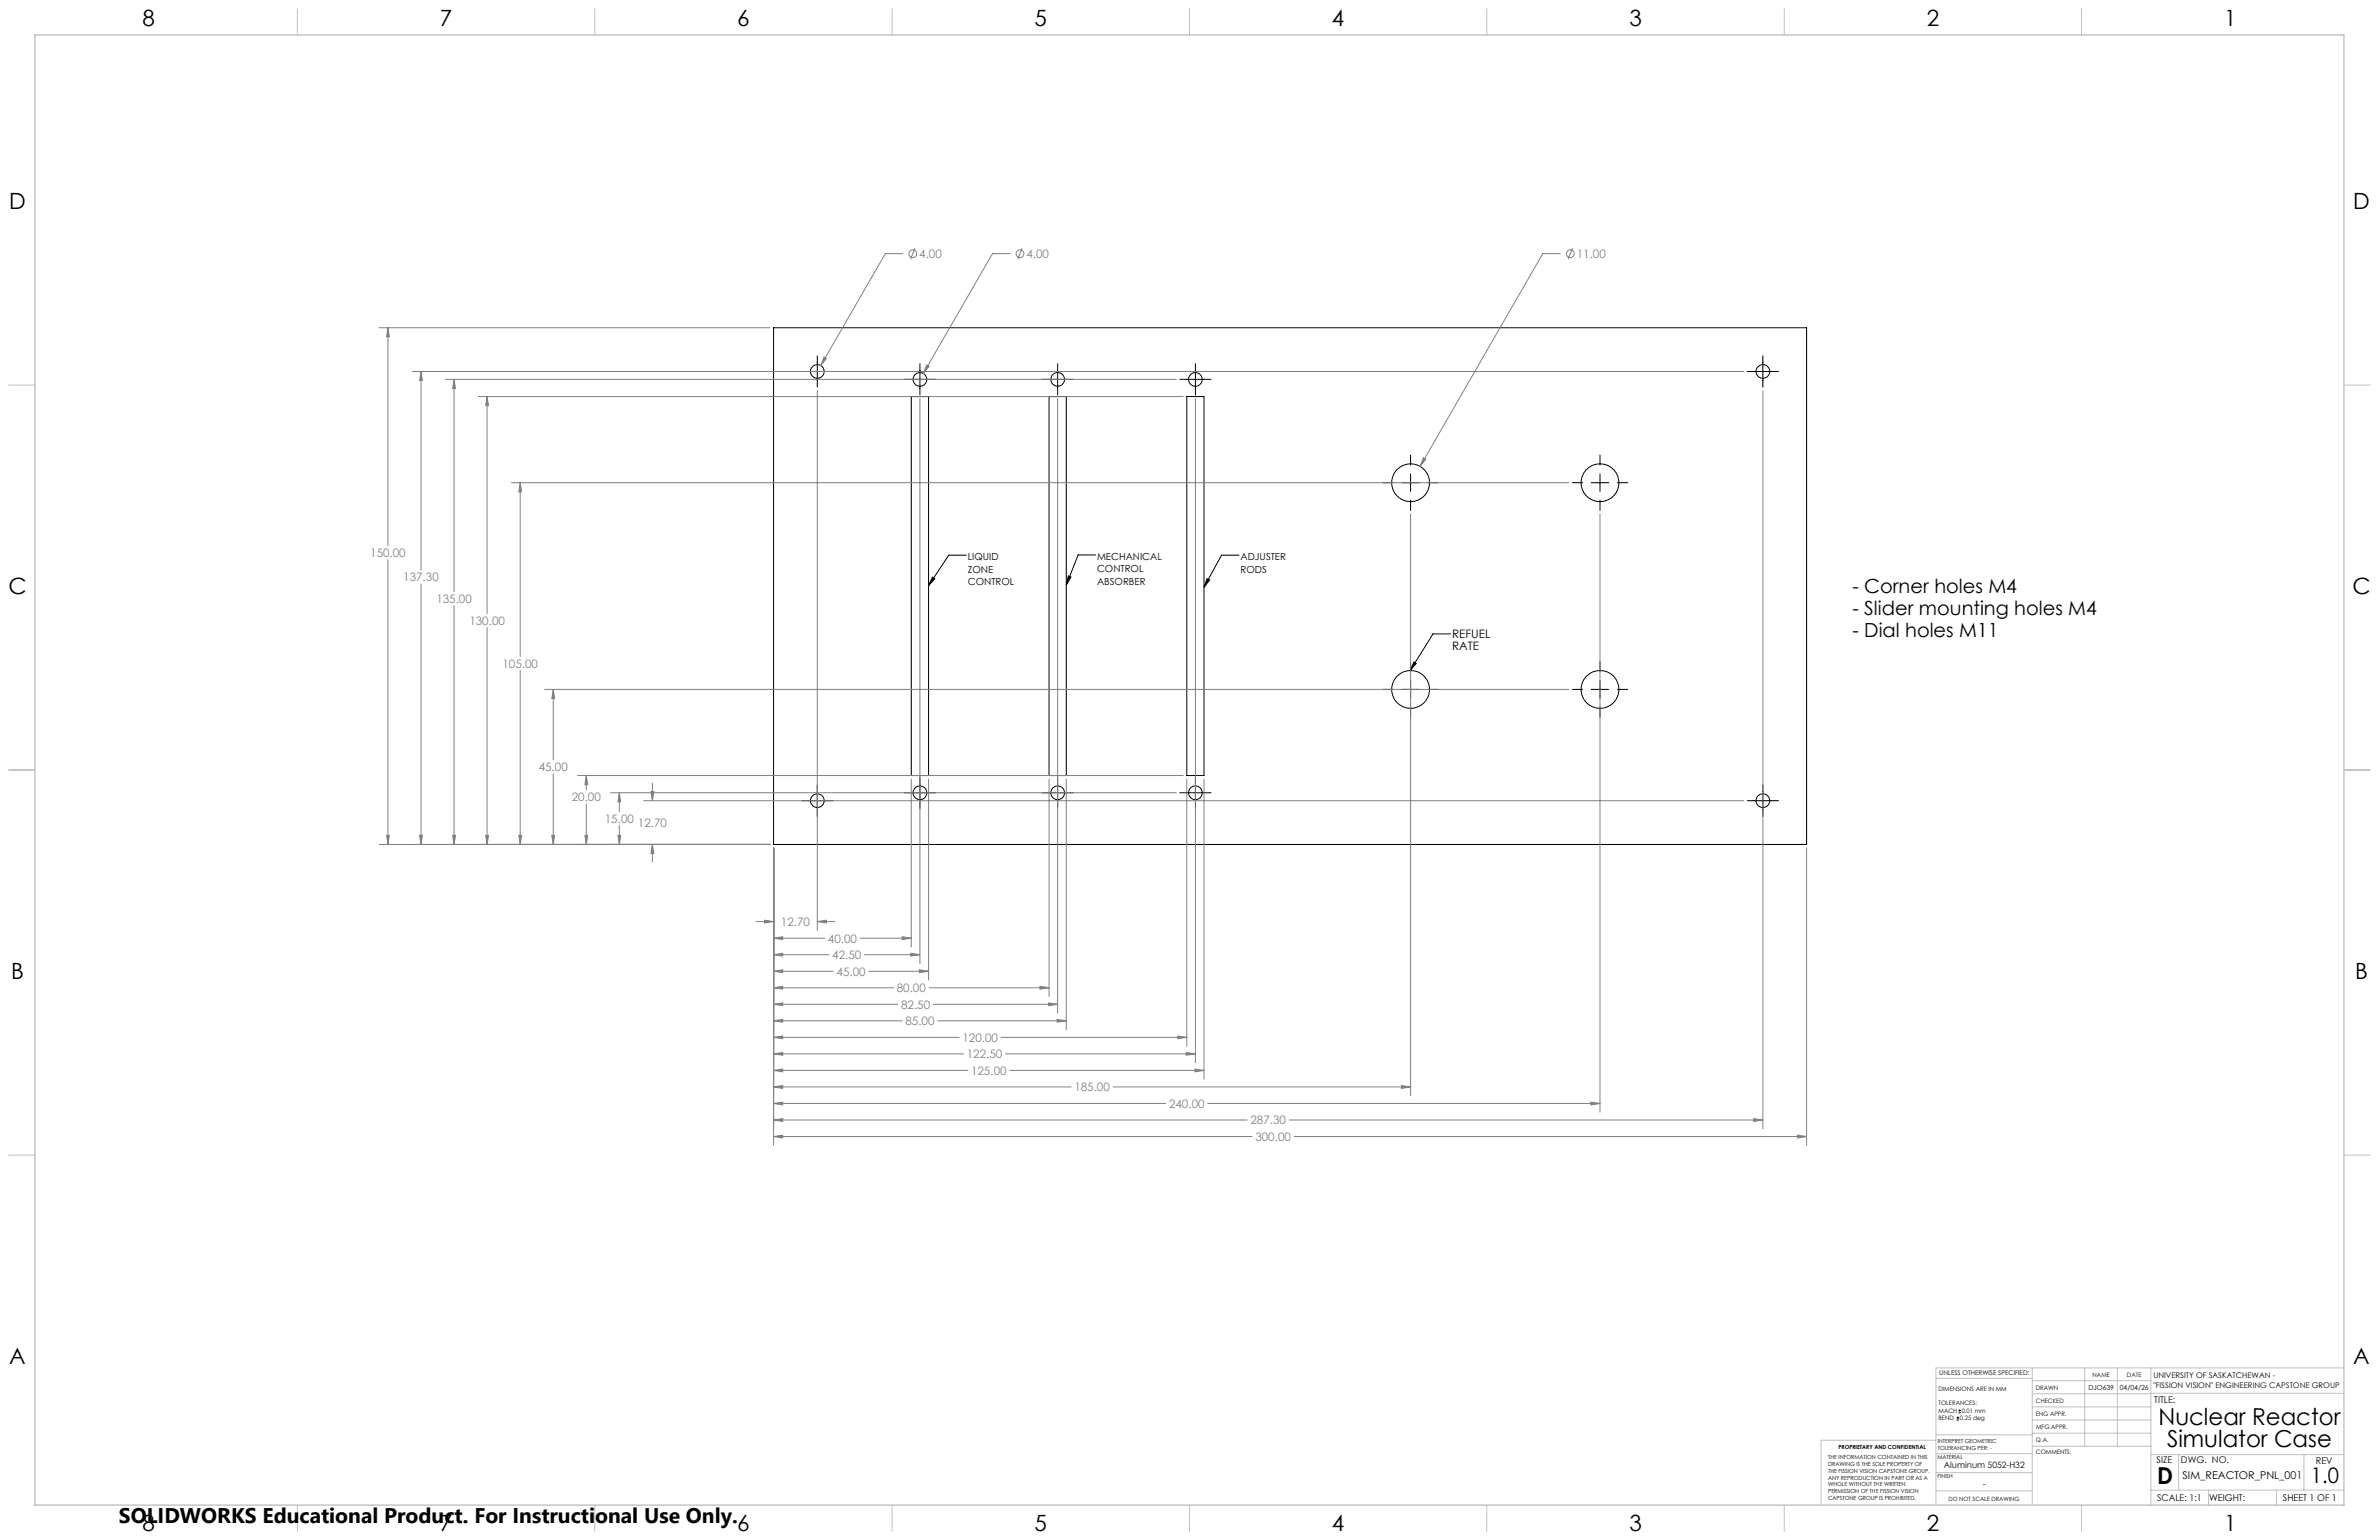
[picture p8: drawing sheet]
<svg xmlns="http://www.w3.org/2000/svg" width="864mm" height="559mm" viewBox="0 0 864 559" stroke-linecap="round" stroke-linejoin="round" font-family="sans-serif">
<defs><g id="words">
<g font-size="8.5">
<text x="783.6" y="517.1">Nuclear Reactor</text>
<text x="786.7" y="525.2">Simulator Case</text>
<text x="783.1" y="538.4">D</text>
</g>
<g font-size="8.1">
<text x="51.7" y="9.3">8</text>
<text x="159.7" y="9.3">7</text>
<text x="267.6" y="9.3">6</text>
<text x="375.6" y="9.3">5</text>
<text x="483.5" y="9.3">4</text>
<text x="591.5" y="9.3">3</text>
<text x="699.4" y="9.3">2</text>
<text x="807.4" y="9.3">1</text>
<text x="3.3" y="76">D</text>
<text x="854.2" y="76">D</text>
<text x="3" y="215.7">C</text>
<text x="853.9" y="215.7">C</text>
<text x="4" y="355.4">B</text>
<text x="854.9" y="355.4">B</text>
<text x="3.3" y="495.1">A</text>
<text x="854.2" y="495.1">A</text>
<text x="51.7" y="555.4">8</text>
<text x="159.7" y="555.4">7</text>
<text x="267.6" y="555.4">6</text>
<text x="375.6" y="555.4">5</text>
<text x="483.5" y="555.4">4</text>
<text x="591.5" y="555.4">3</text>
<text x="699.4" y="555.4">2</text>
<text x="807.4" y="555.4">1</text>
</g>
<text font-size="7.8" x="838.9" y="538.1">1.0</text>
<text font-size="7.7" x="43.2" y="552.5">SOLIDWORKS Educational Product. For Instructional Use Only.</text>
<g font-size="7.1">
<text x="672.5" y="215.1">- Corner holes M4</text>
<text x="672.5" y="223.2">- Slider mounting holes M4</text>
<text x="672.5" y="231.2">- Dial holes M11</text>
</g>
<g font-size="4.2" fill="#808080">
<text x="333.7" y="93.6">4.00</text>
<text x="372.6" y="93.6">4.00</text>
<text x="572.4" y="93.6">11.00</text>
<text x="134.4" y="202.1">150.00</text>
<text x="146.4" y="211">137.30</text>
<text x="158.4" y="218.9">135.00</text>
<text x="170.4" y="226.7">130.00</text>
<text x="182.4" y="242.4">105.00</text>
<text x="195.6" y="279.9">45.00</text>
<text x="207.6" y="290.7">20.00</text>
<text x="219.6" y="298.6">15.00</text>
<text x="231.6" y="300.1">12.70</text>
<text x="283.5" y="336">12.70</text>
<text x="300.6" y="342">40.00</text>
<text x="302.1" y="348">42.50</text>
<text x="303.7" y="354">45.00</text>
<text x="325.6" y="360">80.00</text>
<text x="327.1" y="366">82.50</text>
<text x="328.7" y="372">85.00</text>
<text x="349.4" y="378">120.00</text>
<text x="350.9" y="384">122.50</text>
<text x="352.5" y="390">125.00</text>
<text x="390" y="396">185.00</text>
<text x="424.4" y="402">240.00</text>
<text x="453.9" y="408">287.30</text>
<text x="455.7" y="414">300.00</text>
</g>
<g font-size="4.2">
<text x="527.2" y="231.6">REFUEL</text>
<text x="527.2" y="235.8">RATE</text>
</g>
<text font-size="3.9" x="792.3" y="536.8">SIM_REACTOR_PNL_001</text>
<g font-size="3.5">
<text x="351.3" y="203.2">LIQUID</text>
<text x="398.2" y="203.2">MECHANICAL</text>
<text x="450.3" y="203.2">ADJUSTER</text>
<text x="351.3" y="207.8">ZONE</text>
<text x="398.2" y="207.7">CONTROL</text>
<text x="450.3" y="207.8">RODS</text>
<text x="351.3" y="212.3">CONTROL</text>
<text x="398.2" y="212.3">ABSORBER</text>
</g>
<g font-size="3.4">
<text x="782" y="508.9">TITLE:</text>
<text x="782.9" y="531">SIZE</text>
<text x="791.7" y="531">DWG. NO.</text>
<text x="840.7" y="531.1">REV</text>
<text x="783" y="544.6">SCALE: 1:1</text>
<text x="801.9" y="544.7">WEIGHT:</text>
<text x="828.7" y="544.6">SHEET 1 OF 1</text>
</g>
<g font-size="3.2">
<text x="705.6" y="532.7">Aluminum 5052-H32</text>
<text x="719.7" y="539.5">-</text>
</g>
<g font-size="2.8">
<text x="781.7" y="500">UNIVERSITY OF SASKATCHEWAN -</text>
<text x="781.7" y="503.8">&quot;FISSION VISION&quot; ENGINEERING CAPSTONE GROUP</text>
</g>
<g font-size="2.5">
<text x="758.1" y="504.2">DJO639</text>
<text x="769.5" y="504.3">04/04/26</text>
</g>
<text font-size="2.4" x="704" y="499.1">UNLESS OTHERWISE SPECIFIED:</text>
<g font-size="2.2">
<text x="759.6" y="499.5">NAME</text>
<text x="772.1" y="499.6">DATE</text>
<text x="703.7" y="504.7">DIMENSIONS ARE IN MM</text>
<text x="703.7" y="510">TOLERANCES:</text>
<text x="739" y="504.3">DRAWN</text>
<text x="739.1" y="509.2">CHECKED</text>
<text x="703.7" y="512.6">MACH</text>
<text x="703.7" y="515.3">BEND</text>
<text x="711.4" y="515.3">0.25 deg</text>
<text x="712.1" y="512.6">0.01 mm</text>
<text x="739" y="513.8">ENG APPR.</text>
<text x="739.1" y="518.6">MFG APPR.</text>
<text x="739.1" y="523.3">Q.A.</text>
<text x="739.1" y="527.5">COMMENTS:</text>
</g>
<text font-size="2.1" x="707.3" y="544.5">DO NOT SCALE DRAWING</text>
<g font-size="2">
<text x="667.4" y="525.7">PROPRIETARY AND CONFIDENTIAL</text>
<text x="703.4" y="523.5">INTERPRET GEOMETRIC</text>
<text x="703.4" y="526">TOLERANCING PER: -</text>
<text x="663.6" y="529.3">THE INFORMATION CONTAINED IN THIS</text>
<text x="663.6" y="531.8">DRAWING IS THE SOLE PROPERTY OF</text>
<text x="703.3" y="529.6">MATERIAL</text>
<text x="663.6" y="534.3">THE FISSION VISION CAPSTONE GROUP.</text>
<text x="663.6" y="536.8">ANY REPRODUCTION IN PART OR AS A</text>
<text x="663.6" y="539.4">WHOLE WITHOUT THE WRITTEN</text>
<text x="703.3" y="536.4">FINISH</text>
<text x="663.6" y="541.9">PERMISSION OF THE FISSION VISION</text>
<text x="663.6" y="544.4">CAPSTONE GROUP IS PROHIBITED.</text>
</g>
</g></defs>
<g fill="none" stroke="#000" stroke-width=".36">
<path d="M280.8 118.9h375v187.5h-375zM291 134.8h11.4M296.7 129.1v11.4M328.3 137.7h11.3M333.9 132v11.3M378.2 137.7h11.4M383.9 132v11.3M428.3 137.7h11.3M434 132v11.3M634.3 134.8h11.3M639.9 129.1v11.4M330.8 143.9h6.3v137.5h-6.3z"/>
<path d="M380.8 143.9h6.3v137.5h-6.3zM430.8 143.9h6.3v137.5h-6.3zM502 175.2h3.7M508.9 175.2h6.3M512.1 165.1v3.7M512.1 172v6.3M518.4 175.2h3.7M570.8 175.2h3.7M577.6 175.2h6.4M580.8 165.1v3.7M580.8 172v6.3M587.2 175.2h3.7"/>
<path d="M512.1 181.5v3.7M580.8 181.5v3.7M338.5 209.4l.8 .6-2.2 2.5zM350.8 201.4h-6.4l-7.3 11.1M387.8 209l1 .4-1.7 2.9zM397.7 201.4h-6.3l-4.3 10.9M438.2 210l.9 .5-2 2.6zM449.8 201.4h-6.4l-6.3 11.7M526.6 230h-6.4l-8.3 13.3M502 250.2h3.7M508.9 250.2h6.3M512.1 240.1v3.7"/>
<path d="M512.1 247v6.3M512.1 256.5v3.7M513.3 240.2l.8 .6-2.2 2.5zM518.4 250.2h3.7M570.8 250.2h3.7M577.6 250.2h6.4M580.8 240.1v3.7M580.8 247v6.3M580.8 256.5v3.7M587.2 250.2h3.7M291 290.5h11.4M296.7 284.9v11.3"/>
<path d="M328.3 287.7h11.3M333.9 282v11.3M378.2 287.7h11.4M383.9 282v11.3M428.3 287.7h11.3M434 282v11.3M634.3 290.5h11.3M639.9 284.9v11.3M710.3 515.3h.8M710.3 514.5h.8M710.7 514v.9M711 512.6h.8"/>
<path d="M711 511.8h.8M711.4 511.4v.8"/>
<circle cx="296.7" cy="134.8" r="2.51"/>
<circle cx="333.9" cy="137.7" r="2.49"/>
<circle cx="383.9" cy="137.7" r="2.5"/>
<circle cx="433.9" cy="137.7" r="2.5"/>
<circle cx="639.9" cy="134.8" r="2.5"/>
<circle cx="512.1" cy="175.2" r="6.9"/>
<circle cx="580.8" cy="175.2" r="6.9"/>
<circle cx="512.1" cy="250.2" r="6.9"/>
<circle cx="580.8" cy="250.2" r="6.9"/>
<circle cx="296.7" cy="290.5" r="2.51"/>
<circle cx="333.9" cy="287.7" r="2.49"/>
<circle cx="383.9" cy="287.7" r="2.5"/>
<circle cx="433.9" cy="287.7" r="2.5"/>
<circle cx="639.9" cy="290.6" r="2.5"/>
</g>
<g fill="none" stroke="#808080" stroke-width=".36">
<path d="M327.7 92h-6.3l-23.4 40.6M332.1 90.1l-1.5 4M366.6 92h-6.3l-25.1 43.5M371.1 90.1l-1.6 4M566.4 92h-6.4l-44.5 77.2M570.8 90.1l-1.6 4M137.7 118.9h141.8M140.8 118.9l.5 3.3h-1zM140.8 118.9v79.1M149.6 134.8h483.4M152.8 134.8l.6 3.3h-1.1zM152.8 134.8v72.1"/>
<path d="M161.6 137.7h265.4M164.8 137.7l.5 3.3h-1zM164.8 137.7v77.1M299.2 129.5l.8 .5-2 2.6zM336.4 132.4l.9 .5-2.1 2.6zM173.6 143.9h255.9M176.8 143.9l.5 3.3h-1zM176.8 143.9v78.7M296.7 141.7v195.9M333.9 144.6v205M383.9 144.6v223M434 144.6v241"/>
<path d="M639.9 141.7v267.9M185.7 175.2h383.8M188.8 175.2l.5 3.3h-1zM188.8 175.2v63.1M516.7 166.1l.9 .5-2.1 2.6zM512.1 186.5v211.1M580.8 186.5v217.1M140.8 203.1v103.3M152.8 211.9v94.5M164.8 219.8v86.6M176.8 227.7v78.7M188.8 243.3v63.1"/>
<path d="M197.7 250.2h371.8M200.8 250.2l.5 3.3h-1zM200.8 250.2v25.6M200.8 280.8v25.6M209.7 281.4h219.8M212.8 281.4l.5 3.3h-1zM212.8 281.4v5.2M212.8 291.7v14.7M221.7 287.7h205.3M224.8 287.7l.5 3.3h-1zM224.8 287.7v6.8M224.8 299.5v6.9"/>
<path d="M233.6 290.5h399.4M236.3 287.2h1l-.5 3.3zM236.8 284.2v6.3M330.8 282.7v60.9M337.1 282.7v72.9M380.8 282.7v78.9M387.1 282.7v90.9M430.8 282.7v96.9M437.1 282.7v108.9M137.7 306.4h141.8M140.3 303.1h1l-.5 3.3zM152.3 303.1h1.1l-.6 3.3z"/>
<path d="M164.3 303.1h1l-.5 3.3zM176.3 303.1h1l-.5 3.3zM188.3 303.1h1l-.5 3.3zM200.3 303.1h1l-.5 3.3zM212.3 303.1h1l-.5 3.3zM224.3 303.1h1l-.5 3.3zM236.8 306.4l.5 3.3h-1zM236.8 306.4v6.4M280.8 307.7v107.9M655.8 307.7v107.9M274.5 334.4h6.3M277.5 333.9l3.3 .5-3.3 .5z"/>
<path d="M296.7 334.4l3.3-.5v1zM296.7 334.4h6.3M327.5 339.9l3.3 .5-3.3 .5zM280.8 346.4l3.3-.5v1zM280.8 340.4l3.3-.5v1zM280.8 352.4l3.3-.5v1zM280.8 358.4l3.3-.5v1zM280.8 346.4h20.1M280.8 340.4h18.6M280.8 352.4h21.7M280.8 358.4h43.6M312.3 340.4h18.5"/>
<path d="M313.8 346.4h20.1M315.4 352.4h21.7M330.6 345.9l3.3 .5-3.3 .5zM333.8 351.9l3.3 .5-3.3 .5zM337.3 358.4h43.5M377.5 357.9l3.3 .5-3.3 .5zM280.8 364.4l3.3-.5v1zM280.8 370.4l3.3-.5v1zM280.8 376.4l3.3-.5v1zM280.8 364.4h45.1M280.8 370.4h46.7M280.8 376.4h67.4"/>
<path d="M338.8 364.4h45.1M340.4 370.4h46.7M363.4 376.4h67.4M380.6 363.9l3.3 .5-3.3 .5zM383.8 369.9l3.3 .5-3.3 .5zM427.5 375.9l3.3 .5-3.3 .5zM280.8 382.4l3.3-.5v1zM280.8 388.4l3.3-.5v1zM280.8 394.4l3.3-.5v1zM280.8 382.4h68.9M280.8 388.4h70.5M280.8 394.4h108"/>
<path d="M365 382.4h69M366.6 388.4h70.5M404.1 394.4h108M430.6 381.9l3.4 .5-3.4 .5zM433.8 387.9l3.3 .5-3.3 .5zM508.8 393.9l3.3 .5-3.3 .5zM577.5 399.9l3.3 .5-3.3 .5zM280.8 412.4l3.3-.5v1zM280.8 400.4l3.3-.5v1zM280.8 406.4l3.3-.5v1zM280.8 412.4h173.7M280.8 400.4h142.4"/>
<path d="M280.8 406.4h172M438.4 400.4h142.4M468 406.4h171.9M469.8 412.4h186M636.6 405.9l3.3 .5-3.3 .5zM652.5 411.9l3.3 .5-3.3 .5z"/>
<circle cx="331.4" cy="92.1" r="1.41"/>
<circle cx="370.3" cy="92.1" r="1.41"/>
<circle cx="570" cy="92.1" r="1.4"/>
</g>
<g fill="none" stroke="#c0c0c0" stroke-width=".36">
<path d="M107.9 3.2v9.5M215.9 3.2v9.5M323.8 3.2v9.5M431.8 3.2v9.5M539.7 3.2v9.5M647.7 3.2v9.5M755.6 3.2v9.5M3.1 139.7h9.6M850.9 139.7h9.5M3.1 279.4h9.6M850.9 279.4h9.5M3.1 419.1h9.6"/>
<path d="M850.9 419.1h9.5M737.7 496.4v49.7M756.7 496.4v28.4M768.6 496.4v28.4M780.8 496.4v49.7M850.9 496.4h-148.1v49.7M702.8 500.1h34.9M737.7 510.5h43.1M737.7 505.7h43.1M737.7 501h43.1M737.7 515.3h43.1M780.8 505.6h70.1"/>
<path d="M702.6 522.6h-41.6v23.3M702.8 534.4h34.9M702.8 527.5h35M702.8 520.6h35M737.7 520h43.1M737.8 524.8h43M780.8 527.8h70.1M790.9 527.8v12.9M836.4 527.8v12.9M107.9 546.1v9.6M215.9 546.1v9.6M323.8 546.1v9.6"/>
<path d="M431.8 546.1v9.6M539.7 546.1v9.6M647.7 546.1v9.6M702.8 540.9h34.9M755.6 546.1v9.6M780.8 540.7h70.1M801.7 540.7v5.4M826.4 540.7v5.4"/>
</g>
<path d="M12.7 12.7h838.2v533.4h-838.2z" fill="none" stroke="#c0c0c0" stroke-width=".5"/>
<g fill="#000">
<path d="M513.3 240.2l.8 .6-2.2 2.5z"/>
<path d="M338.5 209.4l.8 .6-2.2 2.5zM387.8 209l1 .4-1.7 2.9zM438.2 210l.9 .5-2 2.6z"/>
</g>
<path d="M280.8 412.4l3.3-.5v1zM652.5 411.9l3.3 .5-3.3 .5zM277.5 333.9l3.3 .5-3.3 .5zM296.7 334.4l3.3-.5v1zM280.8 346.4l3.3-.5v1zM330.6 345.9l3.3 .5-3.3 .5zM280.8 340.4l3.3-.5v1zM327.5 339.9l3.3 .5-3.3 .5zM280.8 352.4l3.3-.5v1zM333.8 351.9l3.3 .5-3.3 .5zM280.8 364.4l3.3-.5v1zM380.6 363.9l3.3 .5-3.3 .5zM280.8 382.4l3.3-.5v1zM430.6 381.9l3.4 .5-3.4 .5zM280.8 358.4l3.3-.5v1zM377.5 357.9l3.3 .5-3.3 .5zM280.8 370.4l3.3-.5v1zM383.8 369.9l3.3 .5-3.3 .5zM280.8 376.4l3.3-.5v1zM427.5 375.9l3.3 .5-3.3 .5zM280.8 388.4l3.3-.5v1zM433.8 387.9l3.3 .5-3.3 .5zM280.8 394.4l3.3-.5v1zM508.8 393.9l3.3 .5-3.3 .5zM280.8 400.4l3.3-.5v1zM577.5 399.9l3.3 .5-3.3 .5zM280.8 406.4l3.3-.5v1zM636.6 405.9l3.3 .5-3.3 .5zM140.3 303.1h1l-.5 3.3zM140.8 118.9l.5 3.3h-1zM236.8 306.4l.5 3.3h-1zM236.3 287.2h1l-.5 3.3zM224.3 303.1h1l-.5 3.3zM224.8 287.7l.5 3.3h-1zM164.3 303.1h1l-.5 3.3zM164.8 137.7l.5 3.3h-1zM152.3 303.1h1.1l-.6 3.3zM152.8 134.8l.6 3.3h-1.1zM200.3 303.1h1l-.5 3.3zM200.8 250.2l.5 3.3h-1zM188.3 303.1h1l-.5 3.3zM188.8 175.2l.5 3.3h-1zM212.3 303.1h1l-.5 3.3zM212.8 281.4l.5 3.3h-1zM176.3 303.1h1l-.5 3.3zM176.8 143.9l.5 3.3h-1zM299.2 129.5l-1.2 3.1 2-2.6zM336.4 132.4l-1.2 3.1 2.1-2.6zM516.7 166.1l-1.2 3.1 2.1-2.6z" fill="#808080"/>
<use href="#words"/>
</svg>
